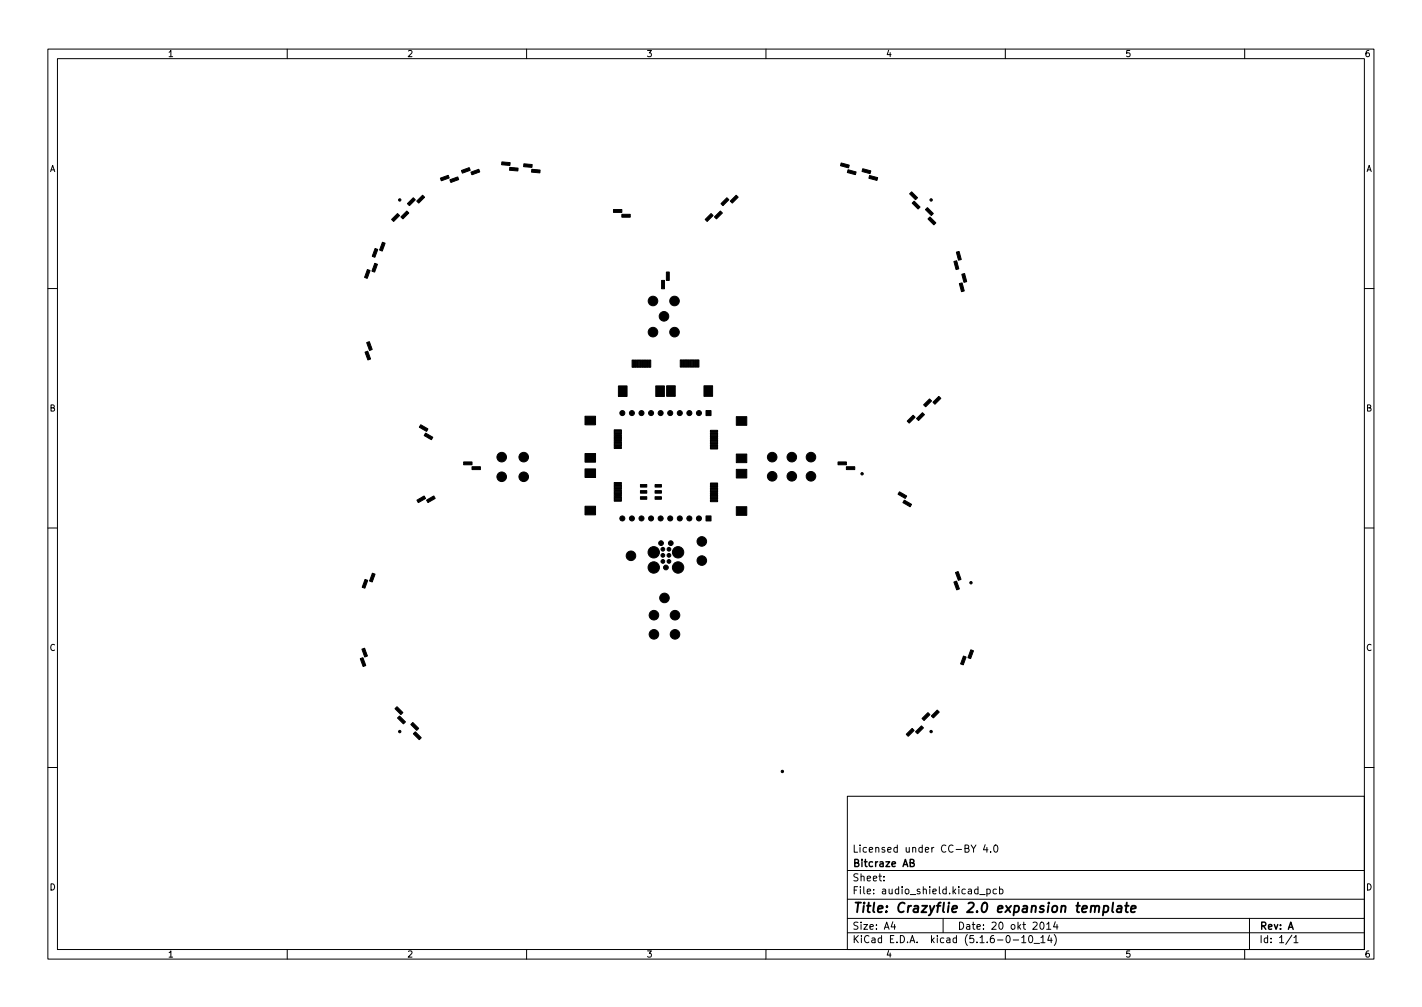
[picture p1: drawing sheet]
<svg xmlns="http://www.w3.org/2000/svg" width="297mm" height="210mm" viewBox="0 0 297 210" stroke-linecap="round" stroke-linejoin="round" font-family="sans-serif">
<defs><g id="words">
<text font-size="2.8" x="178" y="190.6">Title: Crazyflie 2.0 expansion template</text>
<g font-size="2.1">
<text x="178" y="178">Licensed under CC-BY 4.0</text>
<text x="178" y="184">Sheet:</text>
<text x="178" y="181">Bitcraze AB</text>
<text x="178" y="186.7">File: audio_shield.kicad_pcb</text>
<text x="178" y="196.9">KiCad E.D.A. kicad (5.1.6-0-10_14)</text>
<text x="178" y="194.1">Size: A4</text>
<text x="200" y="194.1">Date: 20 okt 2014</text>
<text x="263" y="194.1">Rev: A</text>
<text x="263" y="196.9">Id: 1/1</text>
</g>
<g font-size="1.8">
<text x="35" y="11.9">1</text>
<text x="85" y="11.9">2</text>
<text x="135" y="11.9">3</text>
<text x="185" y="11.9">4</text>
<text x="235" y="11.9">5</text>
<text x="285" y="11.9">6</text>
<text x="10.3" y="35.9">A</text>
<text x="285.3" y="35.9">A</text>
<text x="10.3" y="85.9">B</text>
<text x="285.3" y="85.9">B</text>
<text x="10.3" y="135.9">C</text>
<text x="285.3" y="135.9">C</text>
<text x="10.3" y="185.9">D</text>
<text x="285.3" y="185.9">D</text>
<text x="35" y="199.9">1</text>
<text x="85" y="199.9">2</text>
<text x="135" y="199.9">3</text>
<text x="185" y="199.9">4</text>
<text x="235" y="199.9">5</text>
<text x="285" y="199.9">6</text>
</g>
</g></defs>
<g fill="none" stroke="#000" stroke-width=".21">
<path d="M10 10.2h277v190.1h-277zM12 12.2h273v186.1h-273zM60 10.2v2M110 10.2v2M160 10.2v2M210 10.2v2M260 10.2v2M10 60.2h2M285 60.2h2M10 110.2h2M285 110.2h2M10 160.2h2"/>
<path d="M177 166.3h108v32h-108zM202.9 176.4l.5 .8 .5-.8M205.8 176.4l-.4 1h1M206.1 176.9v1M206.9 177.8v.1M207.7 176.6l.2-.2a.8 .8 0 0 1 .6 .8 .8 .8 0 0 1-.6 .7l-.2-.1-.1-.4zM285 160.2h2M60 198.3v2M110 198.3v2M160 198.3v2M177 194.8h108M177 191.8h108"/>
<path d="M177 187.8h108M177 181.8h108M184.6 183.8v.1M184.6 183v.1M186.5 192.5l-.4 1h1M186.9 193v1M197 191.8v3M204.6 186.8h1.2M206.1 185.7l.5-.1 .3 .3-.2 .7h-.6M206.1 185.6v1.5M208.1 185.7l-.4-.1-.3 .3 .2 .7h.5M208.8 185.7l.4-.1 .3 .3-.1 .7h-.6"/>
<path d="M208.8 185.1v1.5M210 198.3v2M211.6 196.3h1.2M213.4 195.8l.5-.5v1.5M213.4 196.8h.9M215 195.5l.2-.2a.8 .8 0 0 1 .5 .8 .8 .8 0 0 1-.5 .7l-.2-.1-.1-.4zM216 197h1.1M217.4 192.6l.2-.1a.8 .8 0 0 1 .5 .8 .8 .8 0 0 1-.5 .7 1 1 0 0 1-.2-1.4zM217.4 195.8l.5-.5v1.5M217.4 196.8h.9M218.6 193l.5-.5v1.5M218.6 194h.9"/>
<path d="M219.2 195.3l-.3 1h.9M219.6 195.8v1M220.2 195.1a1.72 1.72 0 0 1 0 2.3M220.4 192.5l-.3 1h.9M220.8 193v1M260 198.3v2M261 191.8v6.5M269.9 195.3l-1.3 1.9M270.3 195.8l.4-.5v1.5M270.3 196.8h.8"/>
</g>
<path d="M228.8 189.4a.5 .5 0 0 1 .8-.2l-.1 1.3M230.6 189.2h.8l.1 .3v.6a.66 .66 0 0 1-1 .3M230.6 189.1l-.2 2M232.5 188.5l-.2 1.7 .3 .3M233.5 189.2h.7v1.3M234.3 189.6l-.7 .1a.4 .4 0 0 0-.3 .3 .4 .4 0 0 0 .2 .5l.7-.1M235 189.1h.8M235.4 188.5l-.2 1.7v.2l.4 .1M236.3 189.8l.9-.2v-.4h-.8l-.2 1 .3 .3 .5-.1" fill="none" stroke="#000" stroke-width=".4"/>
<path d="M190.1 180.1h.7l.1-.2-.1-.3-.7-.2v1.5h.6l.2-.1 .1-.4-.4-.3" fill="none" stroke="#000" stroke-width=".3"/>
<g fill="#000" stroke="#000" stroke-width=".21">
<path d="M92 37.2l1.6-.6 .2 .6-1.6 .6zM94 37.5l1.6-.6 .2 .6-1.6 .6zM96.4 35.6l1.6-.6 .2 .6-1.6 .6zM98.4 35.9l1.6-.6 .2 .6-1.6 .6zM104.8 33.8l1.8 .2-.1 .6-1.7-.2zM106.5 34.9l1.7 .2v.6l-1.8-.2zM109.4 34.2l1.8 .2-.1 .6-1.7-.2zM111.1 35.3l1.7 .2v.6l-1.8-.2zM175.7 34l1.7 .5-.1 .6-1.7-.5zM177.1 35.4l1.7 .5-.1 .6-1.7-.5zM180.2 35.2l1.7 .5-.1 .6-1.7-.5zM181.6 36.6l1.7 .5-.1 .6-1.7-.5z"/>
<path d="M76.7 56.3l.6 .2-.6 1.6-.5-.2zM78.3 55l.6 .2-.6 1.6-.6-.2zM78.3 51.9l.6 .2-.6 1.6-.5-.2zM79.9 50.6l.6 .2-.6 1.6-.6-.2zM81.8 45.8l1.2-1.2 .5 .4-1.3 1.2zM85 44.1l.4 .4-1.2 1.2-.5-.4zM85.1 42.5l1.2-1.2 .5 .4-1.3 1.2zM88.3 40.8l.4 .4-1.2 1.2-.5-.4zM128.2 43.7h1.7v.6h-1.7zM129.9 44.7h1.8v.6h-1.8zM139.2 56.8h.6v1.7h-.6zM147.3 45.8l1.2-1.2 .5 .4-1.3 1.2z"/>
<path d="M150.5 44.1l.4 .4-1.2 1.2-.5-.4zM150.6 42.5l1.2-1.2 .5 .4-1.3 1.2zM153.8 40.8l.4 .4-1.2 1.2-.5-.4zM190.4 40l1.3 1.3-.5 .4-1.2-1.2zM190.5 42.4l.5-.4 1.2 1.2-.4 .5zM193.3 43.8l.4-.5 1.3 1.3-.5 .4zM193.8 45.7l.5-.4 1.2 1.2-.4 .5zM199.3 54.6l.5-.2 .5 1.7-.6 .2zM199.8 52.6l.5-.1 .5 1.7-.6 .1zM200.4 59.2l.6-.1 .4 1.7-.6 .1zM200.9 57.3l.6-.2 .4 1.7-.5 .2zM76.2 73.5l.6-.2 .6 1.7-.6 .2z"/>
<path d="M76.6 71.5l.6-.2 .6 1.7-.6 .2zM132 75.2h.4v1.5h-.4zM132.5 75.2h.4v1.5h-.4zM133 75.2h.4v1.5h-.4zM133.5 75.2h.4v1.5h-.4zM134 75.2h.4v1.5h-.4zM134.5 75.2h.4v1.5h-.4zM135 75.2h.4v1.5h-.4zM135.5 75.2h.4v1.5h-.4zM138.2 58.5h.6v1.8h-.6zM142.1 75.1h.4v1.5h-.4zM142.6 75.1h.4v1.5h-.4z"/>
<path d="M143.1 75.1h.4v1.5h-.4zM143.6 75.1h.4v1.5h-.4zM144.1 75.1h.4v1.5h-.4zM144.6 75.1h.4v1.5h-.4zM145.1 75.1h.4v1.5h-.4zM145.6 75.1h.4v1.5h-.4zM87.9 88.7l1.5 .9-.3 .5-1.5-.9zM88.9 90.4l1.5 .9-.3 .5-1.5-.9zM96.8 96.4h1.8v.6h-1.8zM98.6 97.4h1.8v.6h-1.8zM122.2 97.9h2.2v1.8h-2.2zM122.2 94.7h2.2v1.8h-2.2z"/>
<path d="M122.2 86.9h2.2v1.8h-2.2zM128.3 93.2h1.5v.4h-1.5zM128.3 92.7h1.5v.4h-1.5zM128.3 92.2h1.5v.4h-1.5zM128.3 91.7h1.5v.4h-1.5zM128.3 91.2h1.5v.4h-1.5zM128.3 90.7h1.5v.4h-1.5zM128.3 90.2h1.5v.4h-1.5zM128.3 89.7h1.5v.4h-1.5zM129.2 80.6h1.8v2.2h-1.8zM137 80.6h1.8v2.2h-1.8zM139.3 80.5h1.8v2.2h-1.8z"/>
<path d="M147.5 85.7h1v1.1h-1zM147.1 80.5h1.8v2.2h-1.8zM148.4 89.8h1.5v.4h-1.5zM148.4 90.3h1.5v.4h-1.5zM148.4 90.8h1.5v.4h-1.5zM148.4 91.3h1.5v.4h-1.5zM148.4 91.8h1.5v.4h-1.5zM148.4 92.3h1.5v.4h-1.5zM148.4 92.8h1.5v.4h-1.5zM148.4 93.3h1.5v.4h-1.5zM153.8 87h2.2v1.8h-2.2zM153.8 94.8h2.2v1.8h-2.2z"/>
<path d="M153.8 98h2.2v1.8h-2.2zM175.1 96.4h1.7v.6h-1.7zM176.8 97.4h1.8v.6h-1.8zM189.5 87.9l1.2-1.2 .5 .4-1.3 1.3zM191.4 87.4l1.3-1.2 .4 .4-1.2 1.2zM192.9 84.5l1.3-1.2 .4 .4-1.2 1.2zM194.9 84l1.2-1.2 .4 .4-1.2 1.2zM87.1 104.4l1.5-.8 .3 .5-1.5 .9zM89.1 104.4l1.5-.9 .3 .6-1.5 .8zM122.2 105.7h2.2v1.8h-2.2zM128.3 104.2h1.5v.4h-1.5zM128.3 103.7h1.5v.4h-1.5z"/>
<path d="M128.3 103.2h1.5v.4h-1.5zM128.3 102.7h1.5v.4h-1.5zM128.3 102.2h1.5v.4h-1.5zM128.3 101.7h1.5v.4h-1.5zM128.3 101.2h1.5v.4h-1.5zM128.3 100.7h1.5v.4h-1.5zM133.8 101.2h1.3v.5h-1.3zM133.8 102.4h1.3v.6h-1.3zM133.8 103.7h1.3v.5h-1.3zM136.8 103.7h1.4v.5h-1.4zM136.8 102.4h1.4v.6h-1.4zM136.8 101.2h1.4v.5h-1.4z"/>
<path d="M147.5 107.7h1v1.1h-1zM148.4 100.8h1.5v.4h-1.5zM148.4 101.3h1.5v.4h-1.5zM148.4 101.8h1.5v.4h-1.5zM148.4 102.3h1.5v.4h-1.5zM148.4 102.8h1.5v.4h-1.5zM148.4 103.3h1.5v.4h-1.5zM148.4 103.8h1.5v.4h-1.5zM148.4 104.3h1.5v.4h-1.5zM153.8 105.8h2.2v1.8h-2.2zM187.9 102.7l1.5 .9-.3 .5-1.5-.9zM188.9 104.4l1.5 .9-.3 .5-1.5-.9z"/>
<path d="M199.6 119.5l.6-.2 .6 1.7-.6 .2zM76.2 121l.6 .2-.6 1.6-.5-.2zM75.2 137.5l.6-.2 .6 1.7-.6 .2zM75.6 135.5l.6-.2 .6 1.7-.6 .2zM77.8 119.7l.6 .2-.6 1.6-.6-.2zM199.2 121.5l.6-.2 .6 1.7-.6 .2zM201.2 137l.6 .2-.6 1.6-.5-.2zM202.8 135.7l.6 .2-.6 1.6-.6-.2zM82.5 148l.4-.5 1.3 1.3-.5 .4zM83.5 149.5l1.2 1.2-.4 .5-1.3-1.3zM85.8 151.3l.4-.5 1.3 1.3-.5 .4zM86.8 152.8l1.2 1.2-.4 .5-1.3-1.3z"/>
<path d="M189.3 153.3l1.2-1.2 .5 .4-1.3 1.2zM191.2 152.8l1.3-1.2 .4 .4-1.2 1.2zM192.6 150l1.2-1.2 .5 .4-1.3 1.2zM194.5 149.5l1.3-1.2 .4 .4-1.2 1.2z"/>
<circle cx="83.5" cy="41.7" r=".25"/>
<circle cx="194.5" cy="41.7" r=".25"/>
<circle cx="136.4" cy="62.8" r="1"/>
<circle cx="136.4" cy="69.3" r="1"/>
<circle cx="138.7" cy="66" r="1"/>
<circle cx="140.9" cy="62.8" r="1"/>
<circle cx="140.9" cy="69.3" r="1"/>
<circle cx="104.8" cy="99.5" r="1"/>
<circle cx="104.8" cy="95.4" r="1"/>
<circle cx="109.4" cy="99.5" r="1"/>
<circle cx="109.4" cy="95.4" r="1"/>
<circle cx="130" cy="86.2" r=".53"/>
<circle cx="132" cy="86.2" r=".53"/>
<circle cx="134" cy="86.2" r=".53"/>
<circle cx="136" cy="86.2" r=".53"/>
<circle cx="138" cy="86.2" r=".53"/>
<circle cx="140" cy="86.2" r=".53"/>
<circle cx="142" cy="86.2" r=".53"/>
<circle cx="144" cy="86.2" r=".53"/>
<circle cx="146" cy="86.2" r=".53"/>
<circle cx="161.3" cy="95.4" r="1"/>
<circle cx="161.3" cy="99.4" r="1"/>
<circle cx="165.4" cy="95.4" r="1"/>
<circle cx="165.4" cy="99.4" r="1"/>
<circle cx="169.4" cy="95.4" r="1"/>
<circle cx="169.4" cy="99.4" r="1"/>
<circle cx="180.1" cy="98.9" r=".25"/>
<circle cx="130" cy="108.2" r=".53"/>
<circle cx="131.8" cy="116" r="1"/>
<circle cx="132" cy="108.2" r=".53"/>
<circle cx="134" cy="108.2" r=".53"/>
<circle cx="136" cy="108.2" r=".53"/>
<circle cx="136.6" cy="118.5" r="1.19"/>
<circle cx="136.6" cy="115.3" r="1.19"/>
<circle cx="138" cy="108.2" r=".53"/>
<circle cx="138.1" cy="113.4" r=".5"/>
<circle cx="138.5" cy="115.9" r=".39"/>
<circle cx="138.5" cy="114.7" r=".39"/>
<circle cx="138.5" cy="117.2" r=".39"/>
<circle cx="139.1" cy="118.5" r=".5"/>
<circle cx="139.7" cy="117.2" r=".39"/>
<circle cx="139.7" cy="114.7" r=".39"/>
<circle cx="139.7" cy="115.9" r=".39"/>
<circle cx="140" cy="108.2" r=".53"/>
<circle cx="140.1" cy="113.4" r=".5"/>
<circle cx="141.6" cy="115.3" r="1.19"/>
<circle cx="141.6" cy="118.5" r="1.19"/>
<circle cx="142" cy="108.2" r=".53"/>
<circle cx="144" cy="108.2" r=".53"/>
<circle cx="146" cy="108.2" r=".53"/>
<circle cx="146.6" cy="117" r="1"/>
<circle cx="146.6" cy="113" r="1"/>
<circle cx="136.6" cy="132.4" r="1"/>
<circle cx="136.6" cy="128.4" r="1"/>
<circle cx="138.8" cy="124.8" r="1"/>
<circle cx="141" cy="132.4" r="1"/>
<circle cx="141" cy="128.4" r="1"/>
<circle cx="202.8" cy="121.7" r=".25"/>
<circle cx="83.5" cy="152.7" r=".25"/>
<circle cx="194.5" cy="152.7" r=".25"/>
<circle cx="163.4" cy="161.1" r=".25"/>
</g>
<use href="#words"/>
</svg>
